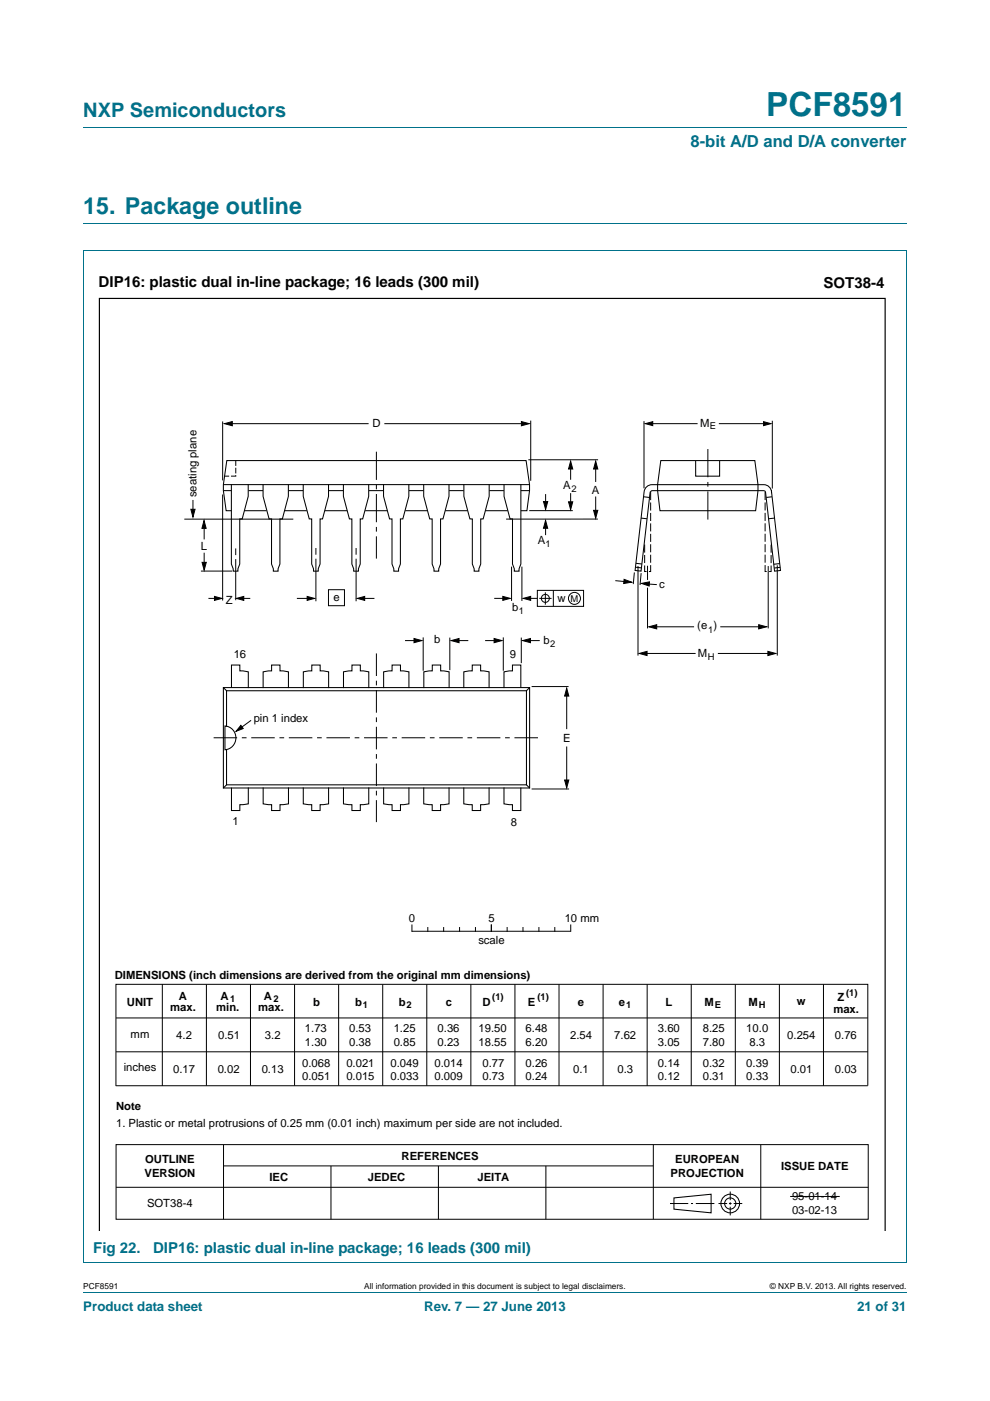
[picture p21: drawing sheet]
<svg xmlns="http://www.w3.org/2000/svg" width="210mm" height="297mm" viewBox="0 0 210 297" stroke-linecap="round" stroke-linejoin="round" font-family="sans-serif">
<defs><g id="words">
<text font-size="7" fill="#00718a" x="162.5" y="24.6">PCF8591</text>
<text font-size="4.9" fill="#00718a" x="17.7" y="45.4">15. Package outline</text>
<text font-size="4.2" fill="#00718a" x="17.7" y="24.9">NXP Semiconductors</text>
<text font-size="3.5" fill="#00718a" x="146.5" y="31.1">8-bit A/D and D/A converter</text>
<g font-size="3.2">
<text x="20.9" y="60.9">DIP16: plastic dual in-line package; 16 leads (300 mil)</text>
<text x="174.7" y="61">SOT38-4</text>
</g>
<g font-size="3.2" fill="#00718a">
<text x="19.8" y="265.6">Fig 22.</text>
<text x="32.5" y="265.6">DIP16: plastic dual in-line package; 16 leads (300 mil)</text>
</g>
<g font-size="2.8" fill="#00718a">
<text x="17.7" y="277.9">Product data sheet</text>
<text x="90" y="277.9">Rev. 7 — 27 June 2013</text>
<text x="181.8" y="277.9">21 of 31</text>
</g>
<g font-size="2.4">
<text x="79" y="90.6">D</text>
<text x="148.5" y="90.5">M</text>
<text x="41.7" y="105.4" transform="rotate(-90 41.7 105.4)">seating plane</text>
<text x="119.5" y="103.8">A</text>
<text x="125.5" y="104.8">A</text>
<text x="42.6" y="116.5">L</text>
<text x="114.1" y="115.4">A</text>
<text x="139.8" y="124.7">c</text>
<text x="47.9" y="128">Z</text>
<text x="70.7" y="127.4">e</text>
<text x="108.7" y="129.6">b</text>
<text x="118.2" y="127.6">w</text>
<text x="92.1" y="136.3">b</text>
<text x="115.2" y="136.5">b</text>
<text x="147.9" y="133.4">(e )</text>
<text x="49.6" y="139.4">16</text>
<text x="108.1" y="139.4">9</text>
<text x="148" y="139.4">M</text>
<text x="53.8" y="153.1">pin 1 index</text>
<text x="119.5" y="157.2">E</text>
<text x="49.3" y="174.9">1</text>
<text x="108.4" y="175">8</text>
<text x="86.7" y="195.4">0</text>
<text x="103.6" y="195.4">5</text>
<text x="119.8" y="195.4">10 mm</text>
<text x="101.5" y="200.1">scale</text>
<text x="24.3" y="207.6">DIMENSIONS (inch dimensions are derived from the original mm dimensions)</text>
<text x="26.9" y="213.2">UNIT</text>
<text x="36.1" y="214.4">max.</text>
<text x="38" y="212">A</text>
<text x="45.9" y="214.4">min.</text>
<text x="46.8" y="212">A</text>
<text x="54.8" y="214.4">max.</text>
<text x="56" y="212">A</text>
<text x="66.4" y="213.2">b</text>
<text x="75.4" y="213.2">b</text>
<text x="84.6" y="213.2">b</text>
<text x="94.5" y="213.2">c</text>
<text x="102.3" y="213.2">D</text>
<text x="111.9" y="213.2">E</text>
<text x="122.6" y="213.2">e</text>
<text x="131.2" y="213.2">e</text>
<text x="141.1" y="213.2">L</text>
<text x="149.4" y="213.2">M</text>
<text x="158.8" y="213.2">M</text>
<text x="169" y="213.2">w</text>
<text x="176.8" y="214.7">max.</text>
<text x="177.7" y="212.3">Z</text>
<text x="27.7" y="220.1">mm</text>
<text x="37.4" y="220.3">4.2</text>
<text x="46.3" y="220.3">0.51</text>
<text x="56.2" y="220.3">3.2</text>
<text x="64.7" y="218.9">1.73</text>
<text x="64.7" y="221.8">1.30</text>
<text x="74.1" y="218.9">0.53</text>
<text x="74.1" y="221.8">0.38</text>
<text x="83.5" y="218.9">1.25</text>
<text x="83.5" y="221.8">0.85</text>
<text x="92.8" y="218.9">0.36</text>
<text x="92.8" y="221.8">0.23</text>
<text x="101.5" y="218.9">19.50</text>
<text x="101.5" y="221.8">18.55</text>
<text x="111.5" y="218.9">6.48</text>
<text x="111.5" y="221.8">6.20</text>
<text x="120.9" y="220.3">2.54</text>
<text x="130.3" y="220.3">7.62</text>
<text x="139.6" y="218.9">3.60</text>
<text x="139.6" y="221.8">3.05</text>
<text x="149.1" y="218.9">8.25</text>
<text x="149.1" y="221.8">7.80</text>
<text x="158.3" y="218.9">10.0</text>
<text x="159" y="221.8">8.3</text>
<text x="167" y="220.3">0.254</text>
<text x="177.1" y="220.3">0.76</text>
<text x="26.3" y="227.1">inches</text>
<text x="36.7" y="227.6">0.17</text>
<text x="46.2" y="227.6">0.02</text>
<text x="55.5" y="227.6">0.13</text>
<text x="64.1" y="226.1">0.068</text>
<text x="73.5" y="226.1">0.021</text>
<text x="82.8" y="226.1">0.049</text>
<text x="92.2" y="226.1">0.014</text>
<text x="102.3" y="226.1">0.77</text>
<text x="111.5" y="226.1">0.26</text>
<text x="121.6" y="227.6">0.1</text>
<text x="131" y="227.6">0.3</text>
<text x="139.6" y="226.1">0.14</text>
<text x="149.1" y="226.1">0.32</text>
<text x="158.3" y="226.1">0.39</text>
<text x="167.6" y="227.6">0.01</text>
<text x="177.1" y="227.6">0.03</text>
<text x="64.1" y="229.1">0.051</text>
<text x="73.5" y="229.1">0.015</text>
<text x="82.8" y="229.1">0.033</text>
<text x="92.2" y="229.1">0.009</text>
<text x="102.3" y="229.1">0.73</text>
<text x="111.5" y="229.1">0.24</text>
<text x="139.6" y="229.1">0.12</text>
<text x="149.1" y="229.1">0.31</text>
<text x="158.3" y="229.1">0.33</text>
<text x="24.6" y="235.4">Note</text>
<text x="24.6" y="239">1. Plastic or metal protrusions of 0.25 mm (0.01 inch) maximum per side are not included.</text>
<text x="85.2" y="245.9">REFERENCES</text>
<text x="30.6" y="249.5">VERSION</text>
<text x="30.8" y="246.6">OUTLINE</text>
<text x="57.2" y="250.4">IEC</text>
<text x="78" y="250.4">JEDEC</text>
<text x="101.3" y="250.4">JEITA</text>
<text x="142.2" y="249.5">PROJECTION</text>
<text x="143.2" y="246.6">EUROPEAN</text>
<text x="165.7" y="248.1">ISSUE DATE</text>
<text x="31.2" y="256">SOT38-4</text>
<text x="168" y="254.5">95-01-14</text>
<text x="168" y="257.4">03-02-13</text>
</g>
<g font-size="2">
<text x="150.6" y="91">E</text>
<text x="121.2" y="104.3">2</text>
<text x="115.7" y="115.9">1</text>
<text x="110.1" y="130.3">1</text>
<text x="121" y="127.6">M</text>
<text x="116.7" y="137.1">2</text>
<text x="150.2" y="134.2">1</text>
<text x="150.1" y="140">H</text>
<text x="48.8" y="212.4">1</text>
<text x="58" y="212.4">2</text>
<text x="77" y="213.8">1</text>
<text x="86.2" y="213.8">2</text>
<text x="104.4" y="212.1">(1)</text>
<text x="114" y="212.1">(1)</text>
<text x="132.8" y="213.8">1</text>
<text x="151.6" y="213.8">E</text>
<text x="160.9" y="213.8">H</text>
<text x="179.5" y="211.3">(1)</text>
</g>
<g font-size="1.8">
<text x="17.7" y="273.3">PCF8591</text>
<text x="77.3" y="273.3">All information provided in this document is subject to legal disclaimers.</text>
<text x="163.3" y="273.3">© NXP B.V. 2013. All rights reserved.</text>
</g>
</g></defs>
<path d="M17.7 27h174.6M17.6 53.1h174.7M17.7 47.4h174.6M17.7 53.1v214.5M192.3 53.1v214.5M17.6 267.7h174.7M17.7 273.9h174.6" fill="none" stroke="#00718a" stroke-width=".21"/>
<g fill="none" stroke="#000" stroke-width=".21">
<path d="M47.2 89.4v12.5M48 89.8h30.2M81.5 89.8h29.7M112.1 97.5h14.8M112.6 89.2v12.7M121 98.5v3.2M126.3 98.2v4M136.6 89.3v14.2M137.6 89.8h10.4M152.5 89.8h10.3M163.8 89.2v14.4M39.1 110.1h23.1"/>
<path d="M40.9 106v2.6M43.3 111.4v3M43.3 117.2v2.9M47.2 104.8v22.5M50 116.3v1.4M50 118.5v8.8M67 116.2v1.4M67 118.5v9M75.5 116.2v1.4M75.5 118.5v9M112.3 108.3h9.2M115.7 111.1v2.4"/>
<path d="M115.7 104.8v2.4M121 104.6v2.9M126.3 105.3v4.1M126.8 110.1h-19.5M137.3 120v3M164.9 119.9v19.1M42.6 121.1h6.6M44.2 126.9h2.1M50.9 126.9h2.2M63 126.9h3M69.7 125h3.4v3.4h-3.4zM76.6 126.9h2.8"/>
<path d="M85.9 135.8h2.8M89.8 135.1v7.1M95.4 135.2v6.9M96.5 135.8h2.8M102.9 135.8h2.8M104.8 126.9h2.6M106.7 135.1v7.1M108.5 120.1v7.3M110.6 135.2v5.4M110.7 120.1v7.3M111.7 135.8h2.8M111.9 126.9h2.1"/>
<path d="M114 125.2h9.8v3.4h-9.8zM114.4 126.9h2.6M115.7 125.6v2.6M117.4 125.2v3.4M130.5 123.1l2.7 .3M134.5 121.4l-.2 2.4M135.3 120v19M136 121.5l-.2 2.5M136.5 138.5h11M136.6 123.8l2.7 .2M137.3 124.6v8.6M138.4 132.9h8.8"/>
<path d="M152.3 138.5h11M152.8 132.9h8.9M162.9 120v13.2M53.3 152.7l-2.6 1.9M112.8 145.6h7.8M120.2 147v7.6M120.2 158.3v7.8M112.8 167.3h7.9M87.4 196.1v1.4M87.4 197.4h33.5M90.7 196.7v.8M94.1 196.7v.8"/>
<path d="M97.5 196.7v.8M100.8 196.7v.8M104.2 196.1v1.4M107.6 196.7v.8M110.9 196.7v.8M114.3 196.7v.8M117.7 196.7v.8M121.1 196.1v1.4M24.6 215.8h159.4M34.4 208.7v21.5M43.8 208.7v21.5M53.1 208.7v21.5"/>
<path d="M62.5 208.7v21.5M71.8 208.7v21.5M81.2 208.7v21.5M90.5 208.7v21.5M99.9 208.7v21.5M109.2 208.7v21.5M118.6 208.7v21.5M127.9 208.7v21.5M137.3 208.7v21.5M146.6 208.7v21.5M156 208.7v21.5M165.3 208.7v21.5"/>
<path d="M174.7 208.7v21.5M24.6 230.2h159.5v-21.5h-159.5v21.6M24.6 223h159.5M24.6 242.7h159.6v15.8h-159.6zM24.6 251.7h159.6M47.4 242.7v15.8M47.4 247.2h91.2M70.2 247.2v11.3M93 247.2v11.3M115.8 247.2v11.3M138.6 242.7v15.8M142.1 255.2h3.9"/>
<path d="M146.6 255.2h.4M147.6 255.2h3.9M152.4 255.2h1.8M154.6 255.2h.6M154.9 252.6v1.9M154.9 254.9v.5M154.9 255.9v1.8M155.6 255.2h1.8M161.4 242.7v15.8M167.6 253.7h10.5"/>
<circle cx="115.7" cy="126.9" r=".85"/>
<circle cx="121.8" cy="126.9" r="1.27"/>
</g>
<g fill="none" stroke="#000" stroke-width=".22">
<path d="M140.2 97.7h19.9l.7 5v1.3l-.5 4.3h-20.3l-.5-4.3v-1.3zM147.5 97.7l.1 3.3h5v-3.3M47.4 104h1.7M47.5 102.7h64.8M49.1 108.3h-1.1l-.6-4.3v-1.3l.7-5h63.5l.7 5v1.3l-.5 4.3h-1.3M49.1 102.8v16.8l.4 1v.5h1v-.5l.4-1v-9.6h.5l1.2-4.8v-2.4M51.8 108.3h4.7M52.7 104h3.1M55.8 102.8v2.4l1.3 4.8h.5v9.6l.4 1v.5h1v-.5l.4-1v-9.6h.5l1.3-4.8v-2.4M60.4 108.3h4.7M61.2 104h3.1M64.3 102.8v2.4l1.3 4.8h.5v9.6l.4 1v.5h1v-.5l.4-1v-9.6h.5l1.3-4.8v-2.4"/>
<path d="M68.9 108.3h4.7M69.7 104h3.1M72.8 102.8v2.4l1.3 4.8h.5v9.6l.4 1v.5h1v-.5l.4-1v-9.6h.5l1.3-4.8v-2.4M77.4 108.3h4.7M78.3 104h3M81.4 102.8v2.4l1.2 4.8h.5v9.6l.4 1v.5h1v-.5l.4-1v-9.6h.5l1.3-4.8v-2.4M86 108.3h4.6M86.7 104h3.1M89.9 102.8v2.4l1.2 4.8h.6v9.6l.3 1v.5h1.1v-.5l.3-1v-9.6h.6l1.2-4.8v-2.4M94.4 108.3h4.8M95.3 104h3.1M98.4 102.8v2.4l1.3 4.8h.5v9.6l.4 1v.5h1v-.5l.4-1v-9.6h.5l1.3-4.8v-2.4"/>
<path d="M103 108.3h4.7M103.8 104h3.1M110.5 104h1.8M110.5 102.8v16.8l-.4 1v.5h-1v-.5l-.4-1v-9.6h-.5l-1.3-4.8v-2.4M134.9 119.4l1.2 .2M136 109.8l1.2 .2M136.5 105.3l1.2 .2M137 103.4l.8-.6h.5h23.7a1.65 1.65 0 0 1 1.6 1.4l1.9 16.7-1.2 .2-1.9-16.6-.3-.4-23.7-.1-.3 .1-.2 .4-1.9 16.6-1.3-.2 1.9-16.7zM163.7 105.3l-1.2 .2M164.3 109.8l-1.3 .2M165.4 119.5l-1.3 .1M134.8 120.3l1.3 .1"/>
<path d="M165.5 120.3l-1.3 .1M47.4 145.8h64.9v21.3h-64.9zM47.4 145.8l.7 .7M47.7 153.9a2.53 2.53 0 0 1 2.3 2.5 2.53 2.53 0 0 1-2.3 2.6zM48.1 154v-7.5h63.6v19.9h-63.6v-7.5M49.1 145.7v-4.7h1.8v1.2l1.8 .2v3.4M55.8 145.8v-3.4l1.8-.2v-1.2h1.8v1.2l1.8 .2v3.4M64.3 145.8v-3.4l1.8-.2v-1.2h1.8v1.2l1.8 .2v3.4M72.9 145.8v-3.4l1.7-.2v-1.2h1.8v1.2l1.8 .2v3.4M81.4 145.8v-3.4l1.8-.2v-1.2h1.7v1.2l1.8 .2v3.4M89.9 145.8v-3.4l1.8-.2v-1.2h1.8v1.2l1.8 .2v3.4M98.4 145.8v-3.4l1.8-.2v-1.2h1.7v1.2l1.8 .2v3.4"/>
<path d="M110.5 145.7v-4.7h-1.8v1.2l-1.8 .2v3.4M112.3 145.8l-.6 .7M48.1 166.4l-.7 .7M52.7 167.1v3.3l-1.8 .2v1.2h-1.8v-4.7M55.8 167.1v3.3l1.8 .2v1.2h1.8v-1.2l1.8-.2v-3.3M64.3 167.1v3.3l1.8 .2v1.2h1.8v-1.2l1.8-.2v-3.3M72.9 167.1v3.3l1.7 .2v1.2h1.8v-1.2l1.8-.2v-3.3M81.4 167.1v3.3l1.8 .2v1.2h1.7v-1.2l1.8-.2v-3.3M89.9 167.1v3.3l1.8 .2v1.2h1.7v-1.2l1.8-.2v-3.3M98.4 167.1v3.3l1.8 .2v1.2h1.7v-1.2l1.8-.2v-3.3M106.9 167.1v3.3l1.8 .2v1.2h1.8v-4.7M111.7 166.4l.6 .7"/>
<path d="M142.9 254l7.9-.8v3.9l-7.9-.7z"/>
<circle cx="154.9" cy="255.2" r="1.98"/>
<circle cx="154.9" cy="255.2" r="1.19"/>
</g>
<g fill="#000" stroke="#000" stroke-width=".21">
<path d="M47.6 89.8l1.7-.4v.9zM110.6 89.4l1.7 .4-1.7 .5zM121 97.8l.5 1.6h-.9zM126.3 97.8l.5 1.6h-.9zM136.9 89.8l1.5-.4v.8zM162 89.4l1.5 .4-1.5 .4zM40.5 108h.9l-.5 1.6zM43.3 110.4l.4 1.6h-.9zM42.9 119.2h.9l-.5 1.7zM115.7 110.3l.5 1.7h-.9zM115.3 106.3h.9l-.5 1.7zM120.6 106.4h.9l-.5 1.7z"/>
<path d="M125.9 108.2h.9l-.5 1.7zM45.5 126.5l1.6 .4-1.6 .4zM50.1 126.9l1.6-.4v.8zM65.1 126.5l1.6 .4-1.6 .4zM75.8 126.9l1.6-.4v.8zM87.8 135.4l1.7 .4-1.7 .5zM95.7 135.8l1.7-.4v.9zM104.8 135.4l1.7 .4-1.7 .5zM106.6 126.4l1.6 .5-1.6 .4zM110.9 135.8l1.6-.4v.9zM111 126.9l1.6-.5v.9zM132.4 122.8l1.6 .6-1.7 .3z"/>
<path d="M135.6 138.5l1.6-.4v.9zM136.1 123.7l1.7-.3-.1 .9zM137.6 132.9l1.7-.5v.9zM160.9 132.4l1.7 .5-1.7 .4zM162.9 138.1l1.6 .4-1.6 .5zM51.1 153.8l.5 .7-1.5 .6zM120.2 145.9l.4 1.7h-.8zM119.8 165.4h.8l-.4 1.6z"/>
</g>
<path d="M79.8 95.8v22.6M150.1 95.2v15.6" fill="none" stroke="#000" stroke-width=".21" stroke-dasharray="6 1 1 1" stroke-linecap="butt"/>
<path d="M45.3 156.4h69.6" fill="none" stroke="#000" stroke-width=".21" stroke-dasharray="5 1 1 1" stroke-linecap="butt"/>
<path d="M79.8 138.5v35.8" fill="none" stroke="#000" stroke-width=".21" stroke-dasharray="4.8 1 1 1" stroke-linecap="butt"/>
<path d="M50 97.7v3.3h-2.3" fill="none" stroke="#000" stroke-width=".21" stroke-dasharray="1 .6"/>
<path d="M138 104.4v16.8h-1.3v-6.3M162.3 104.4v16.8h1.3v-6.3" fill="none" stroke="#000" stroke-width=".21" stroke-dasharray="1.5 .7"/>
<path d="M21.1 261v-197.7h166.6v197.7" fill="none" stroke="#000" stroke-width=".25"/>
<use href="#words"/>
</svg>
